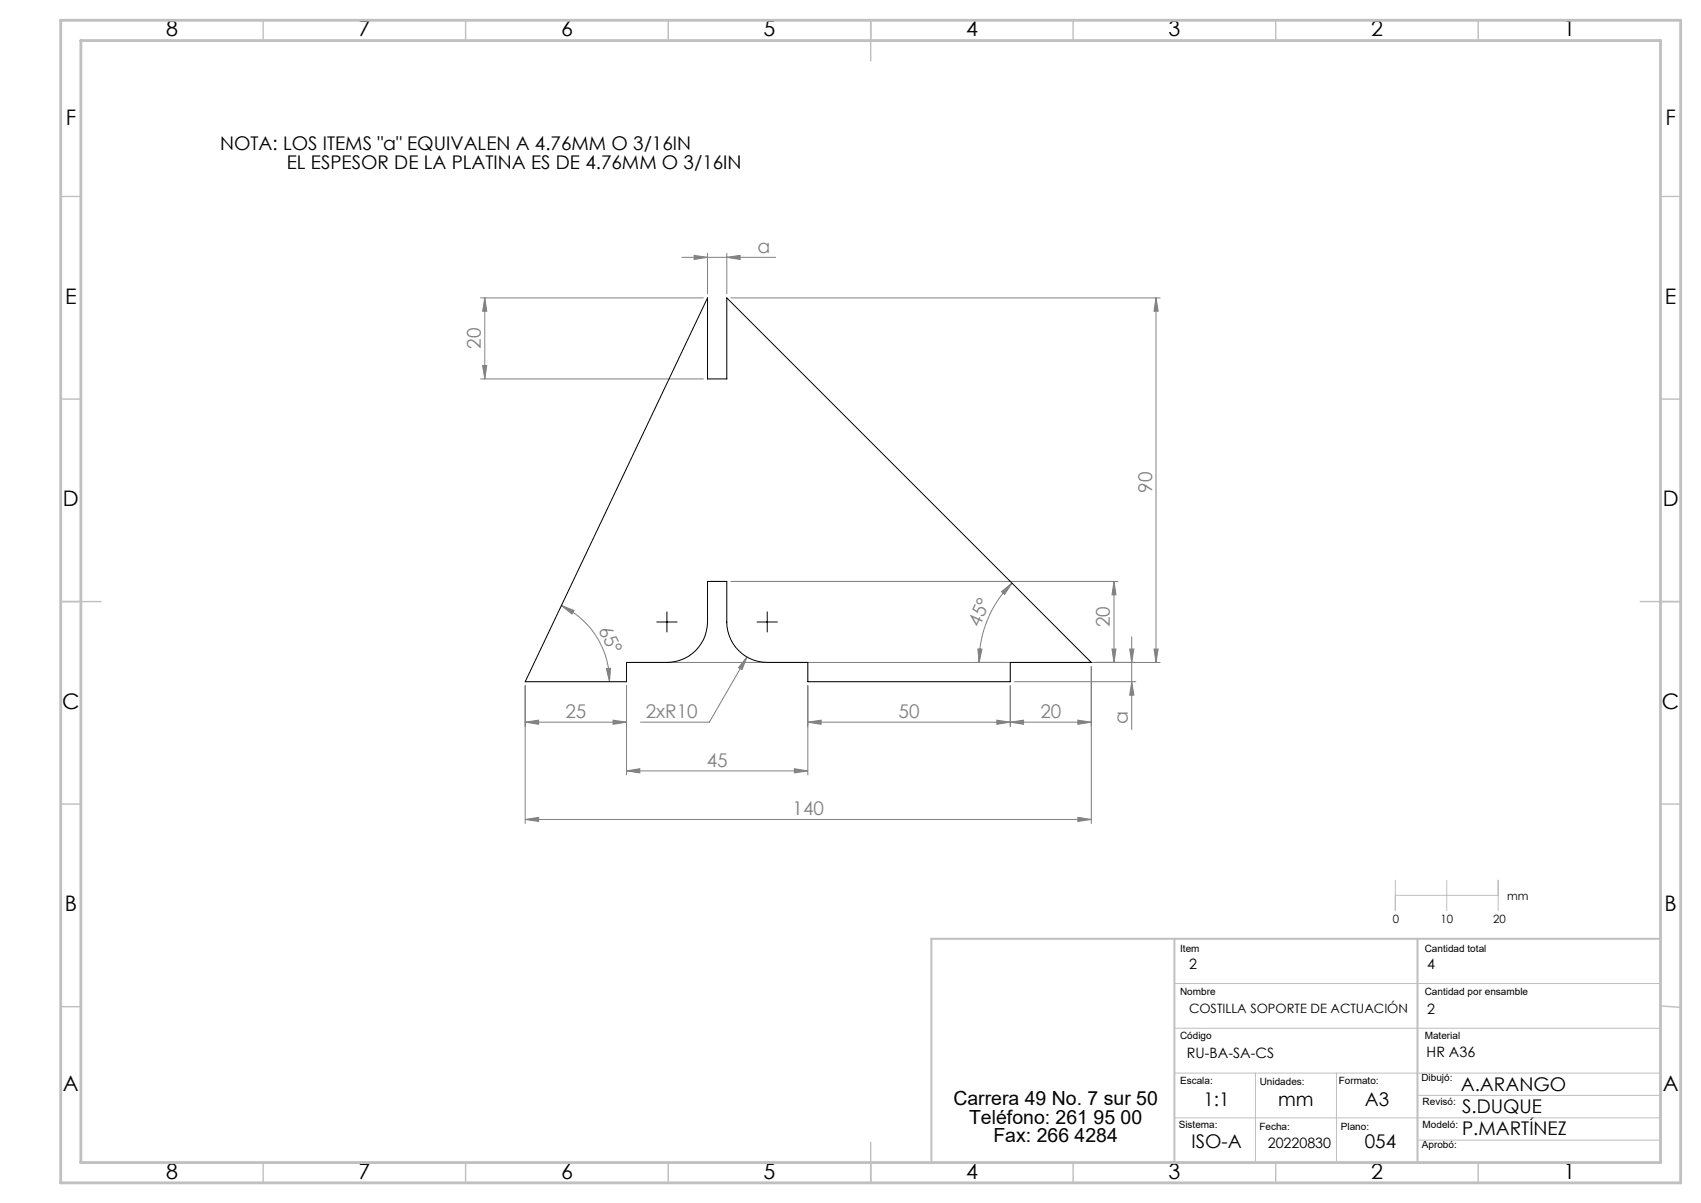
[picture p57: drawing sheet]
<svg xmlns="http://www.w3.org/2000/svg" width="420mm" height="297mm" viewBox="0 0 420 297" stroke-linecap="round" stroke-linejoin="round" font-family="sans-serif">
<defs><g id="words">
<g font-size="5.3">
<text x="41" y="9">8</text>
<text x="88.5" y="9">7</text>
<text x="138.5" y="9">6</text>
<text x="188.5" y="9">5</text>
<text x="238.5" y="9">4</text>
<text x="288.5" y="9">3</text>
<text x="338.5" y="9">2</text>
<text x="386" y="9">1</text>
<text x="16.2" y="30.7">F</text>
<text x="411.2" y="30.7">F</text>
<text x="16.1" y="75">E</text>
<text x="411.1" y="75">E</text>
<text x="15.5" y="125">D</text>
<text x="410.5" y="125">D</text>
<text x="15.4" y="175">C</text>
<text x="410.4" y="175">C</text>
<text x="16" y="225">B</text>
<text x="411" y="225">B</text>
<text x="15.5" y="269.2">A</text>
<text x="410.5" y="269.2">A</text>
<text x="41" y="291">8</text>
<text x="88.5" y="291">7</text>
<text x="138.5" y="291">6</text>
<text x="188.5" y="291">5</text>
<text x="238.5" y="291">4</text>
<text x="288.5" y="291">3</text>
<text x="338.5" y="291">2</text>
<text x="386" y="291">1</text>
</g>
<g font-size="4.8">
<text x="235.4" y="272.9">Carrera 49 No. 7 sur 50</text>
<text x="239.3" y="277.4">Teléfono: 261 95 00</text>
<text x="245.3" y="281.9">Fax: 266 4284</text>
</g>
<g font-size="4.7">
<text x="54.4" y="37.1">NOTA: LOS ITEMS &quot;a&quot; EQUIVALEN A 4.76MM O 3/16IN</text>
<text x="70.8" y="41.7">EL ESPESOR DE LA PLATINA ES DE 4.76MM O 3/16IN</text>
<text x="360.7" y="269.2">A.ARANGO</text>
<text x="297.2" y="272.9">1:1</text>
<text x="315.6" y="272.9">mm</text>
<text x="337" y="272.9">A3</text>
<text x="361" y="274.8">S.DUQUE</text>
<text x="361" y="280.2">P.MARTÍNEZ</text>
<text x="294.2" y="283.5">ISO-A</text>
<text x="337" y="283.5">054</text>
</g>
<g font-size="4.7" fill="#808080">
<text x="187.1" y="62.5">a</text>
<text x="118.7" y="86.1" transform="rotate(-90 118.7 86.1)">20</text>
<text x="284.4" y="121.6" transform="rotate(-90 284.4 121.6)">90</text>
<text x="147.7" y="155.5" transform="rotate(64 147.7 155.5)">65°</text>
<text x="241.8" y="155" transform="rotate(-66 241.8 155)">45°</text>
<text x="274.1" y="154.8" transform="rotate(-90 274.1 154.8)">20</text>
<text x="139.6" y="177.3">25</text>
<text x="159.5" y="177.3">2xR10</text>
<text x="221.9" y="177.3">50</text>
<text x="256.9" y="177.3">20</text>
<text x="278.4" y="178.8" transform="rotate(-90 278.4 178.8)">a</text>
<text x="174.5" y="189.3">45</text>
<text x="195.7" y="201.3">140</text>
</g>
<g font-size="3.5">
<text x="293.6" y="239.2">2</text>
<text x="352.4" y="239.2">4</text>
<text x="352.4" y="250.2">2</text>
<text x="293.1" y="261.2">RU-BA-SA-CS</text>
<text x="352.2" y="261.1">HR A36</text>
<text x="313" y="283.5">20220830</text>
</g>
<text font-size="3.2" x="293.6" y="250">COSTILLA SOPORTE DE ACTUACIÓN</text>
<g font-size="2.8">
<text x="343.9" y="227.8">0</text>
<text x="355.7" y="227.8">10</text>
<text x="368.7" y="227.8">20</text>
<text x="372.2" y="222.3">mm</text>
</g>
<g font-size="2.5">
<text x="291.4" y="235.1">Item</text>
<text x="351.8" y="235.1">Cantidad total</text>
<text x="291.4" y="245.5">Nombre</text>
<text x="351.8" y="245.5">Cantidad por ensamble</text>
<text x="291.4" y="256.5">Código</text>
<text x="351.8" y="256.5">Material</text>
<text x="291.4" y="267.7">Escala:</text>
<text x="311" y="267.8">Unidades:</text>
<text x="330.6" y="267.7">Formato:</text>
<text x="351" y="267">Dibujó:</text>
<text x="351.3" y="272.9">Revisó:</text>
<text x="291" y="278.4">Sistema:</text>
<text x="311" y="279">Fecha:</text>
<text x="331.1" y="279">Plano:</text>
<text x="351.3" y="278.4">Modeló:</text>
<text x="351.1" y="283.5">Aprobó:</text>
</g>
</g></defs>
<g fill="none" stroke="#808080" stroke-width=".25">
<path d="M118.7 73.6h55M119.7 73.6l.5 3.2h-1zM119.7 73.6v20M168.3 63.5h23.2M171.4 63l3.3 .5-3.3 .6zM174.7 62.5v10M179.5 63.5l3.2-.5v1.1zM179.5 62.5v10M180.4 73.6h106.1M285.4 73.6l.6 3.2h-1.1zM285.4 73.6v89.9M118.7 93.6h55"/>
<path d="M119.2 90.2h1l-.5 3.4zM138.6 149.5l3.1 1.2-.5 .9zM138.6 149.5a20.8 20.8 0 0 1 11.9 18.8M180.4 143.5h95.6M247.3 146.1l2.6-2.1-1.9 2.8zM249.9 144a27.7 27.7 0 0 0-8.1 19.5M275.1 143.5l.5 3.4h-1zM275.1 143.5v20M279.4 157.2v22.9M129.7 178.3l3.3-.5v1zM129.7 178.3h25M129.7 169.3v34"/>
<path d="M149.7 165.1l1-.1-.2 3.3zM151.4 177.8l3.3 .5-3.3 .5zM154.7 169.3v22M155.7 163.5h130.8M184.4 162.2l-1.2 3.1-.8-.5zM184.4 162.2l-9.2 16.1h-17M199.5 178.3l3.2-.5v1zM199.5 178.3h70M199.5 169.3v22M241.4 160.2l1.1 .1-.7 3.2zM246.1 177.8l3.3 .5-3.3 .5zM249.4 178.3l3.3-.5v1z"/>
<path d="M249.4 169.3v10M250.4 168.3h30.1M266.1 177.8l3.4 .5-3.4 .5zM269.5 164.5v38.8M274.6 160.2h1l-.5 3.3zM278.9 160.2h1.1l-.6 3.3zM279.4 168.3l.6 3.3h-1.1zM284.9 160.2h1.1l-.6 3.3zM154.7 190.3l3.3-.5v1zM154.7 190.3h44.8M196.1 189.8l3.4 .5-3.4 .5zM129.7 202.3l3.3-.5v1z"/>
<path d="M129.7 202.3h139.8M266.1 201.8l3.4 .5-3.4 .5z"/>
</g>
<path d="M162.2 153.6h5M164.7 151.1v4.9M186.9 153.6h5M189.4 151.1v4.9" fill="none" stroke="#000" stroke-width=".25"/>
<path d="M344.5 217.3v7.5M357.2 217.3v7.5M369.9 217.3v7.5M344.5 221h25.4M290 242.8h120M290 253.9h120M290 264.9h120M290 276h120M310 264.9v22.1M330 264.9v22.1M350 270.4h60M350 281.5h60" fill="none" stroke="#c0c0c0" stroke-width=".25"/>
<g fill="none" stroke="#c0c0c0" stroke-width=".35">
<path d="M65 5v5M115 5v5M165 5v5M215 5v10M265 5v5M315 5v5M365 5v5M15 48.5h5M410 48.5h5M15 98.5h5M410 98.5h5M15 148.5h10"/>
<path d="M405 148.5h10M15 198.5h5M410 198.5h5M15 248.5h5M410 248.4l5 .3M65 287v5M115 287v5M165 287v5M215 282v10M265 287v5M315 287v5M365 287v5"/>
</g>
<path d="M290 231.8v55.2M350 231.8v55.2M410 231.8h-180v55.2" fill="none" stroke="#c0c0c0" stroke-width=".5"/>
<path d="M15 5h400v287h-400zM20 10h390v277h-390z" fill="none" stroke="#c0c0c0" stroke-width=".7"/>
<g fill="#808080">
<path d="M149.7 165.1l1-.1-.2 3.3zM138.6 149.5l3.1 1.2-.5 .9z"/>
<path d="M179.5 63.5l3.2-.5v1.1zM171.4 63l3.3 .5-3.3 .6z"/>
<path d="M184.4 162.2l-2 2.6 .8 .5zM154.7 190.3l3.3-.5v1zM196.1 189.8l3.4 .5-3.4 .5zM129.7 178.3l3.3-.5v1zM151.4 177.8l3.3 .5-3.3 .5zM129.7 202.3l3.3-.5v1zM266.1 201.8l3.4 .5-3.4 .5zM199.5 178.3l3.2-.5v1zM246.1 177.8l3.3 .5-3.3 .5z"/>
<path d="M249.4 178.3l3.3-.5v1zM266.1 177.8l3.4 .5-3.4 .5z"/>
<path d="M247.3 146.1l2.6-2.1-1.9 2.8zM241.4 160.2l1.1 .1-.7 3.2z"/>
<path d="M119.2 90.2h1l-.5 3.4zM119.7 73.6l.5 3.2h-1zM274.6 160.2h1l-.5 3.3zM275.1 143.5l.5 3.4h-1zM279.4 168.3l.6 3.3h-1.1zM278.9 160.2h1.1l-.6 3.3z"/>
<path d="M285.4 73.6l.6 3.2h-1.1zM284.9 160.2h1.1l-.6 3.3z"/>
</g>
<path d="M174.7 73.6v20h4.8v-20l90 89.9h-20.1v4.8h-49.9v-4.8h-10.1a10 10 0 0 1-9.9-9.9v-10.1h-4.8v10.1a10 10 0 0 1-10 9.9h-10v4.8h-25z" fill="none" stroke="#000" stroke-width=".25"/>
<use href="#words"/>
</svg>
